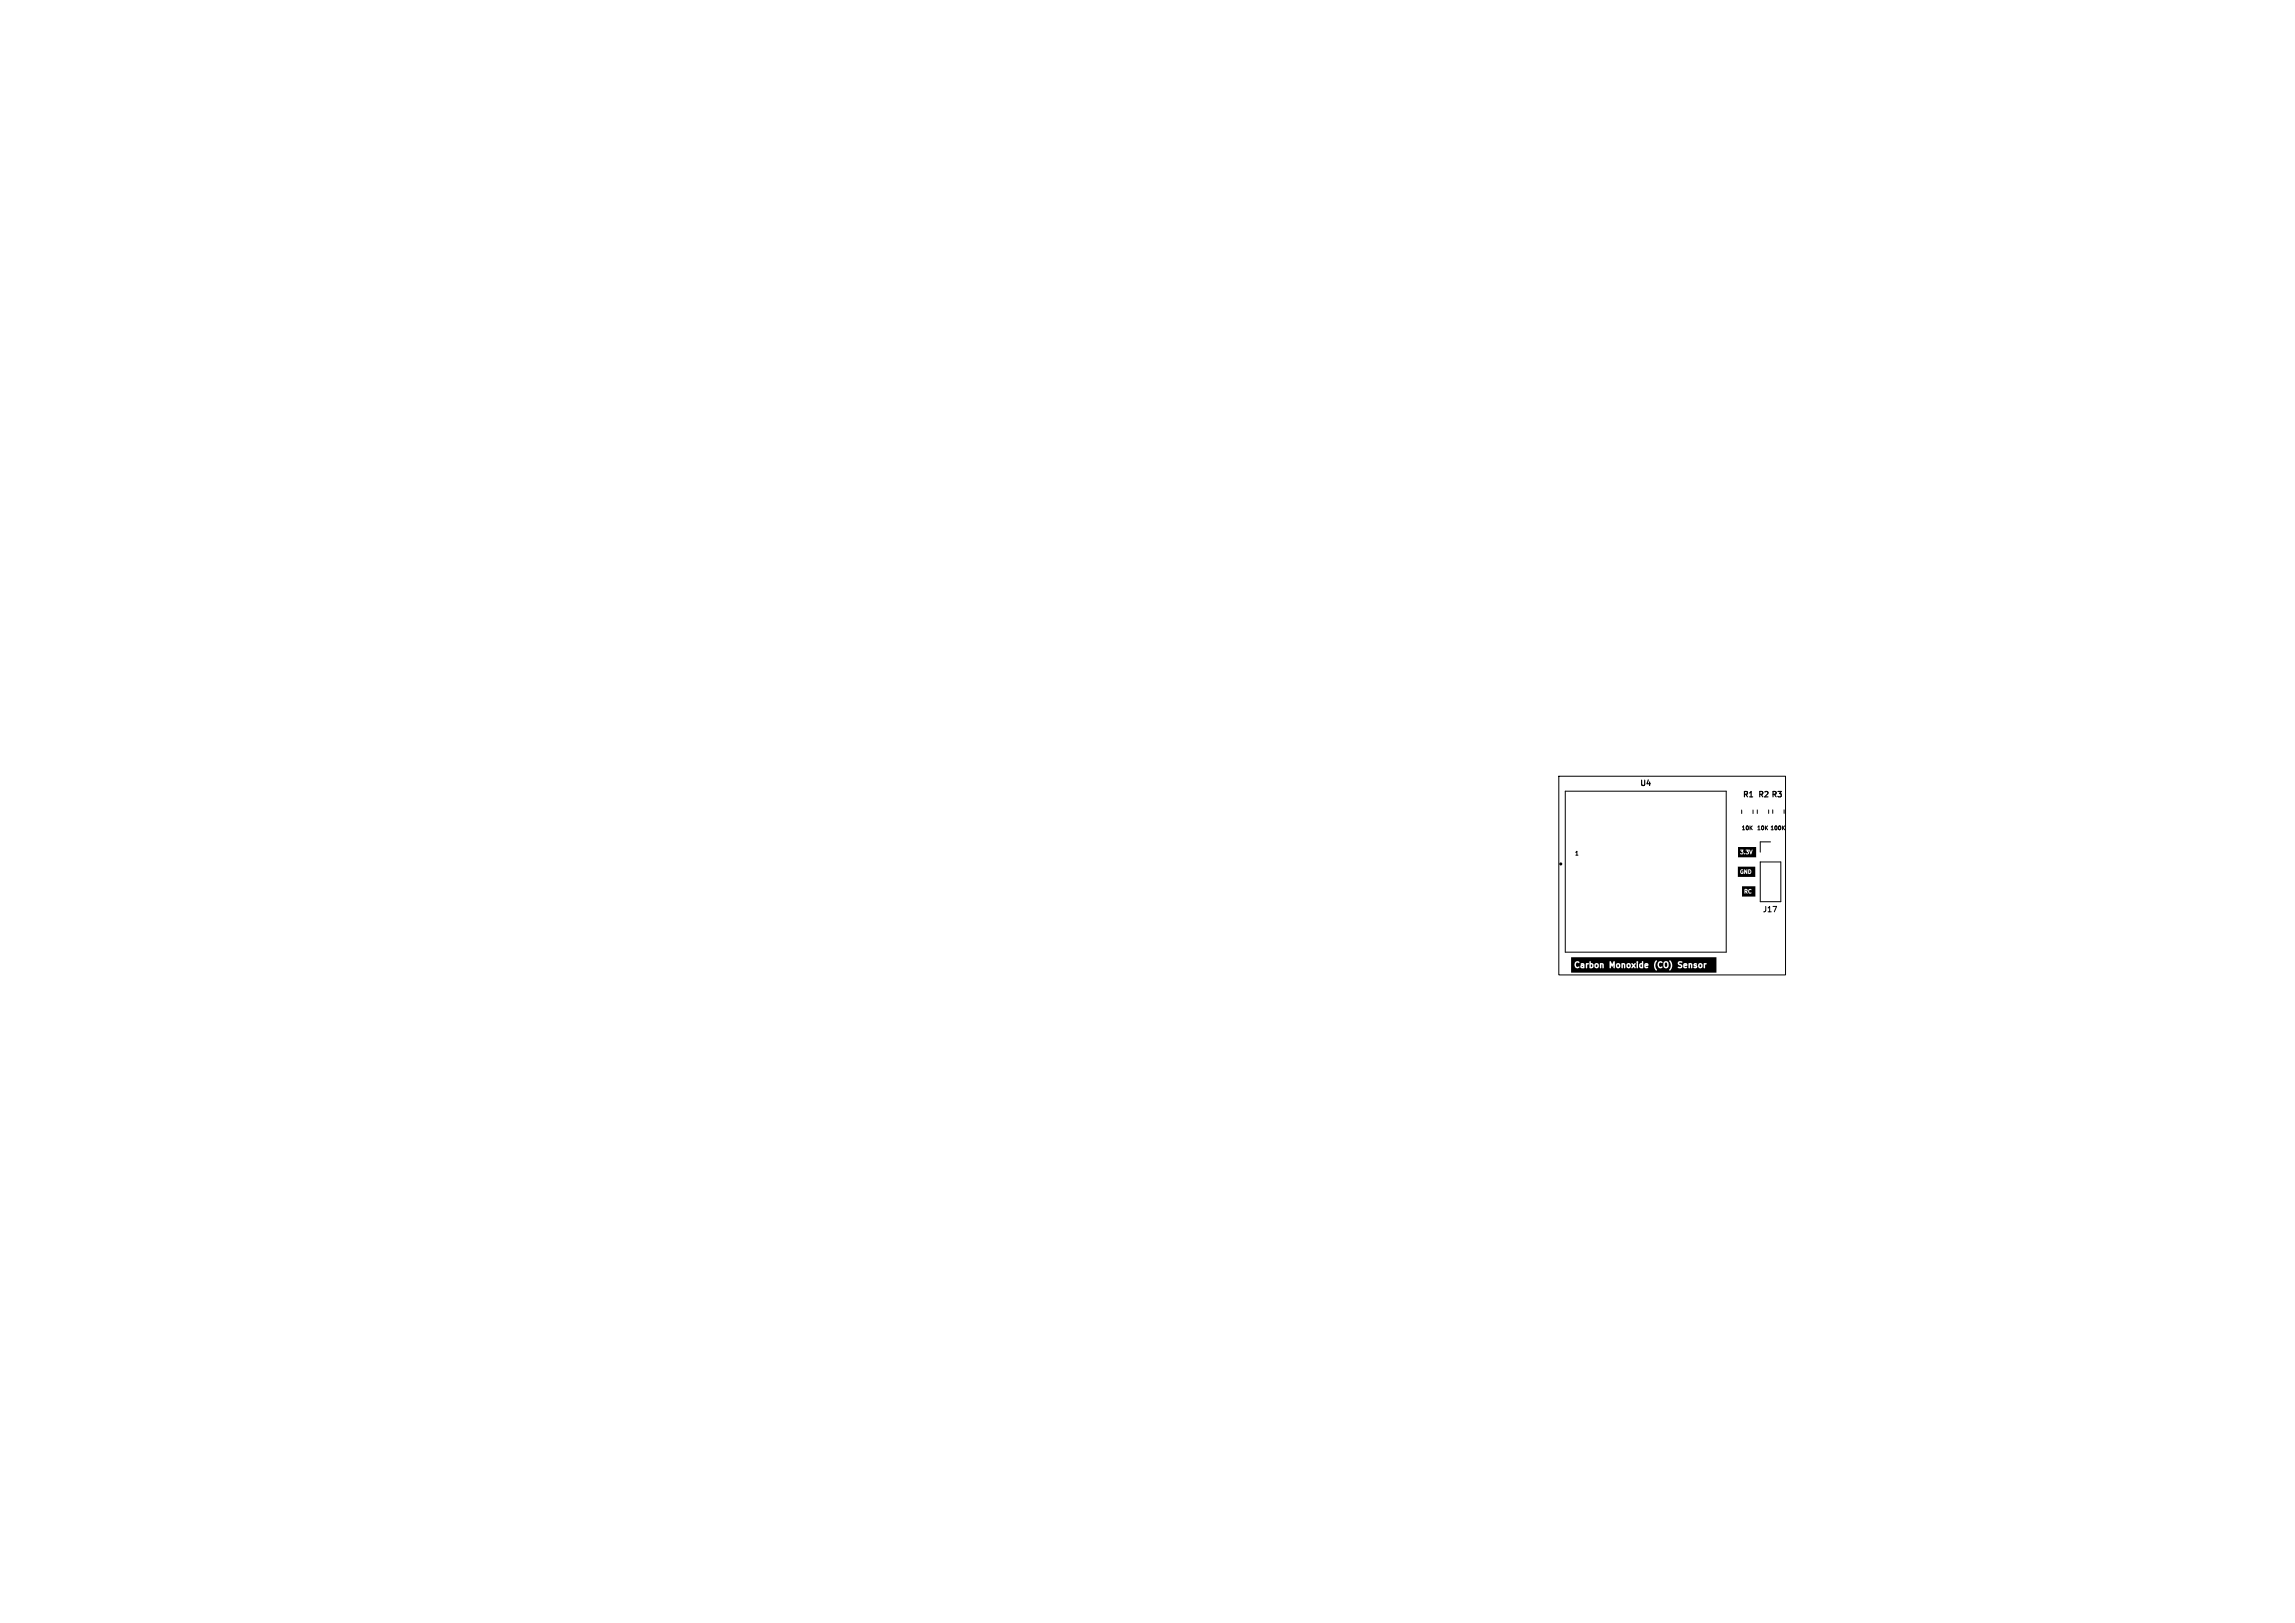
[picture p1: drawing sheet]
<svg xmlns="http://www.w3.org/2000/svg" width="297mm" height="210mm" viewBox="0 0 297 210" stroke-linecap="round" stroke-linejoin="round" font-family="sans-serif">
<defs><g id="words">
<g font-size="1">
<text x="212.2" y="101.9">U4</text>
<text x="225.5" y="103.3">R1</text>
<text x="227.4" y="103.3">R2 R3</text>
<text x="228.1" y="118.2">J17</text>
</g>
<g font-size=".7">
<text x="225.3" y="107.5">10K</text>
<text x="227.3" y="107.5">10K 100K</text>
<text x="203.7" y="110.8">1</text>
</g>
</g></defs>
<g fill="#000">
<path d="M225.9 115.1l.1 .1v.1h-.1zM226.4 112.6a.19 .19 0 0 1 .1 .2 .19 .19 0 0 1-.1 .2zM224.9 112.1h2.3v1.4h-2.3v-.7h.3l.1 .3h.2l.1-.1v-.2h-.2l.1 .2a.2 .2 0 0 1-.2-.3 .2 .2 0 0 1 .3-.1h.1l.1 .5v-.3l.2 .3h.4l.2-.1v-.4l-.2-.1h-.2v.5h-.1v-.5h-.1v.3l-.2-.3-.2 .1-.2-.1-.1 .1-.1 .2h-.3zM225.4 114.7h1.8v1.3h-1.8v-.7h.4v.3l.1-.2 .2 .2v-.2h.1l.2 .2h.2v-.1a.19 .19 0 0 1-.2-.2 .19 .19 0 0 1 .3-.1l-.1-.2h-.2l-.2 .4h-.1v-.3l-.3-.1v.3h-.4zM224.9 109.6h2.4v1.3h-2.4v-.5h.3l.1 .2 .4-.1 .1 .1 .1-.2 .3 .2 .1-.2-.1-.3 .2-.1 .2 .6 .2-.6h-.1l-.1 .3-.1-.4h-.6v.2h.2l-.1 .1 .2 .1v.1h-.4l-.2 .1v-.2l-.1-.2 .1-.1-.4-.1v.1l.2 .1-.1 .1 .2 .1v.1h-.6zM204.7 125h.2v.1h-.2zM205.9 124.8l.1 .1v.2h-.1zM206.5 124.8l.2 .1v.2l-.2-.1zM209.3 124.8l.2 .1-.1 .2-.1-.1zM210.7 124.8l.2 .1-.1 .2-.1-.1zM212.3 124.8h.2v.3h-.2zM213 124.8h.1z"/>
<path d="M215.5 124.6h.2l.1 .3-.1 .2h-.2zM218 124.8h.2zM220 124.8l.1 .1v.2l-.2-.1zM203.3 123.9h18.8v2h-18.8v-1h.5v.2l.3 .2h.2l.1-.1-.1-.2h.2l.1 .3h.4l.1-.1v-.3h.1v.3l.1 .1 .1-.5 .3-.1v.6h.4l.1-.2v-.2h.1l.1 .3 .3 .1 .2-.2v-.3h.1l.1 .5 .1-.1 .1-.4h.1v.5l.2-.1v-.4l-.2-.2h-.3l-.1 .2h-.1l-.4-.2-.3 .3-.1-.2-.2-.1v-.1h2.4v.7l.1 .1 .1-.1v-.3l.1 .2 .2-.2v.4h.2v-.4h.1l.1 .3 .3 .1 .2-.2v-.3h.1l.1 .5 .1-.1 .1-.4 .1 .5 .1-.1v-.3h.2v.2l.2 .2 .4-.1 .1 .1 .2-.2 .2 .2 .1-.1-.2-.2 .2-.3-.1-.1-.2 .2-.2-.2h-.1l.2 .4-.2 .2h-.1l.1-.4-.3-.2-.2 .1-.1 .2h-.2l-.1-.3h-.3l-.1 .2h-.1l-.4-.2-.2 .3h-.1v-.4h2.8l.1 .1-.1 .6 .1 .1 .1-.1v-.3h.1l.1 .3 .4 .1 .1-.5h.1v.3l.2 .2h.2l.1-.1-.3-.2h1l.2 .4 .1 .2 .1-.1-.2-.6h.3l.2 .4 .4-.1a.1 .1 0 0 0 0-.1 .1 .1 0 0 0-.1 0h-.2l-.1-.1h.6l.1 .2 .4 .1 .1-.3v-.5l-.2-.1h-.2l-.2 .1v.5h-.6a.24 .24 0 0 1 0-.3 .24 .24 0 0 1 .3-.1h.1l.1-.1-.3-.1h-.2l-.1 .2-.1 .3h-.3l.2-.6 1.6 .1a.87 .87 0 0 1 0 1.1l.1 .1 .2-.3 .1-.3v-.4h.7l.1 .2 .3 .2v.1h-.4l.1 .2h.1l.4-.1v-.2l-.1-.2h.2l.1 .4 .3 .1 .1-.2h-.2l-.1-.1h.3l.1-.2h.1l.1 .5 .1-.1v-.4h.1l.1 .5 .1-.1v-.4h.1l.1 .2 .3 .1h-.3l-.1 .1 .2 .1h.2l.2-.2-.1-.2h-.1h.3v.3l.2 .1 .3-.1v-.3h.2v.3l.1 .1 .1-.1v-.3l.2-.2-.3-.1-.1 .3h-.2l-.1-.2-.2-.1-.2 .3h-.4l.2-.1v-.1l-.3-.1-.2 .2h-.1l-.2-.2h-.2l-.1 .2h-.1l-.2-.2h-.2l-.2 .2h-.2l-.3-.2h.1h.3v-.1l-.1-.1h-.4l-.1 .2h-.7l-.3-.3h-.1h-1.6l-.3 .2-.1 .5h-.8l.1-.2-.1-.2h-.3l-.1 .2h-.1v-.4h-.1l-.1 .2-.3 .1-.1 .2h-.1l-.1-.3 .1-.1-.1-.1-.1 .1h-2.8l-.1-.1-.3 .4-.2-.4-.1 .1h-2.4l-.1-.1-.1 .3-.1-.1h-.3l-.1 .3h-.1l-.1-.2-.3-.1-.1 .2h.3l-.3 .1-.1 .1h-.2a.25 .25 0 0 1-.4-.2 .25 .25 0 0 1 .4-.2l.1-.1-.1-.1h-.2l-.2 .1-.1 .4h-.5z"/>
</g>
<path d="M201.7 100.4h29.4v25.8h-29.4zM202.6 102.4h20.8v20.8h-20.8zM225.4 104.8v.5M226.9 104.8v.5M227.4 104.8v.5M227.8 111.5h2.7v5.2h-2.7zM228.9 104.8v.5M229.1 108.9h-1.3v1.4M229.4 104.8v.4M230.7 107.1l.2 .3M230.9 104.8v.4M230.9 106.9l-.2 .3" fill="none" stroke="#000" stroke-width=".13"/>
<circle cx="202" cy="111.8" r=".1" fill="none" stroke="#000" stroke-width=".2"/>
<g fill="#fff" stroke="#fff" stroke-width=".13">
<circle cx="229.1" cy="110.3" r=".5"/>
<circle cx="229.1" cy="112.8" r=".5"/>
<circle cx="229.1" cy="115.3" r=".5"/>
<circle cx="204.1" cy="111.8" r=".4"/>
<circle cx="212" cy="103.9" r=".4"/>
<circle cx="214" cy="103.9" r=".4"/>
<circle cx="221.9" cy="111.8" r=".4"/>
<circle cx="221.9" cy="113.8" r=".4"/>
<circle cx="204.1" cy="113.8" r=".4"/>
</g>
<use href="#words"/>
</svg>
